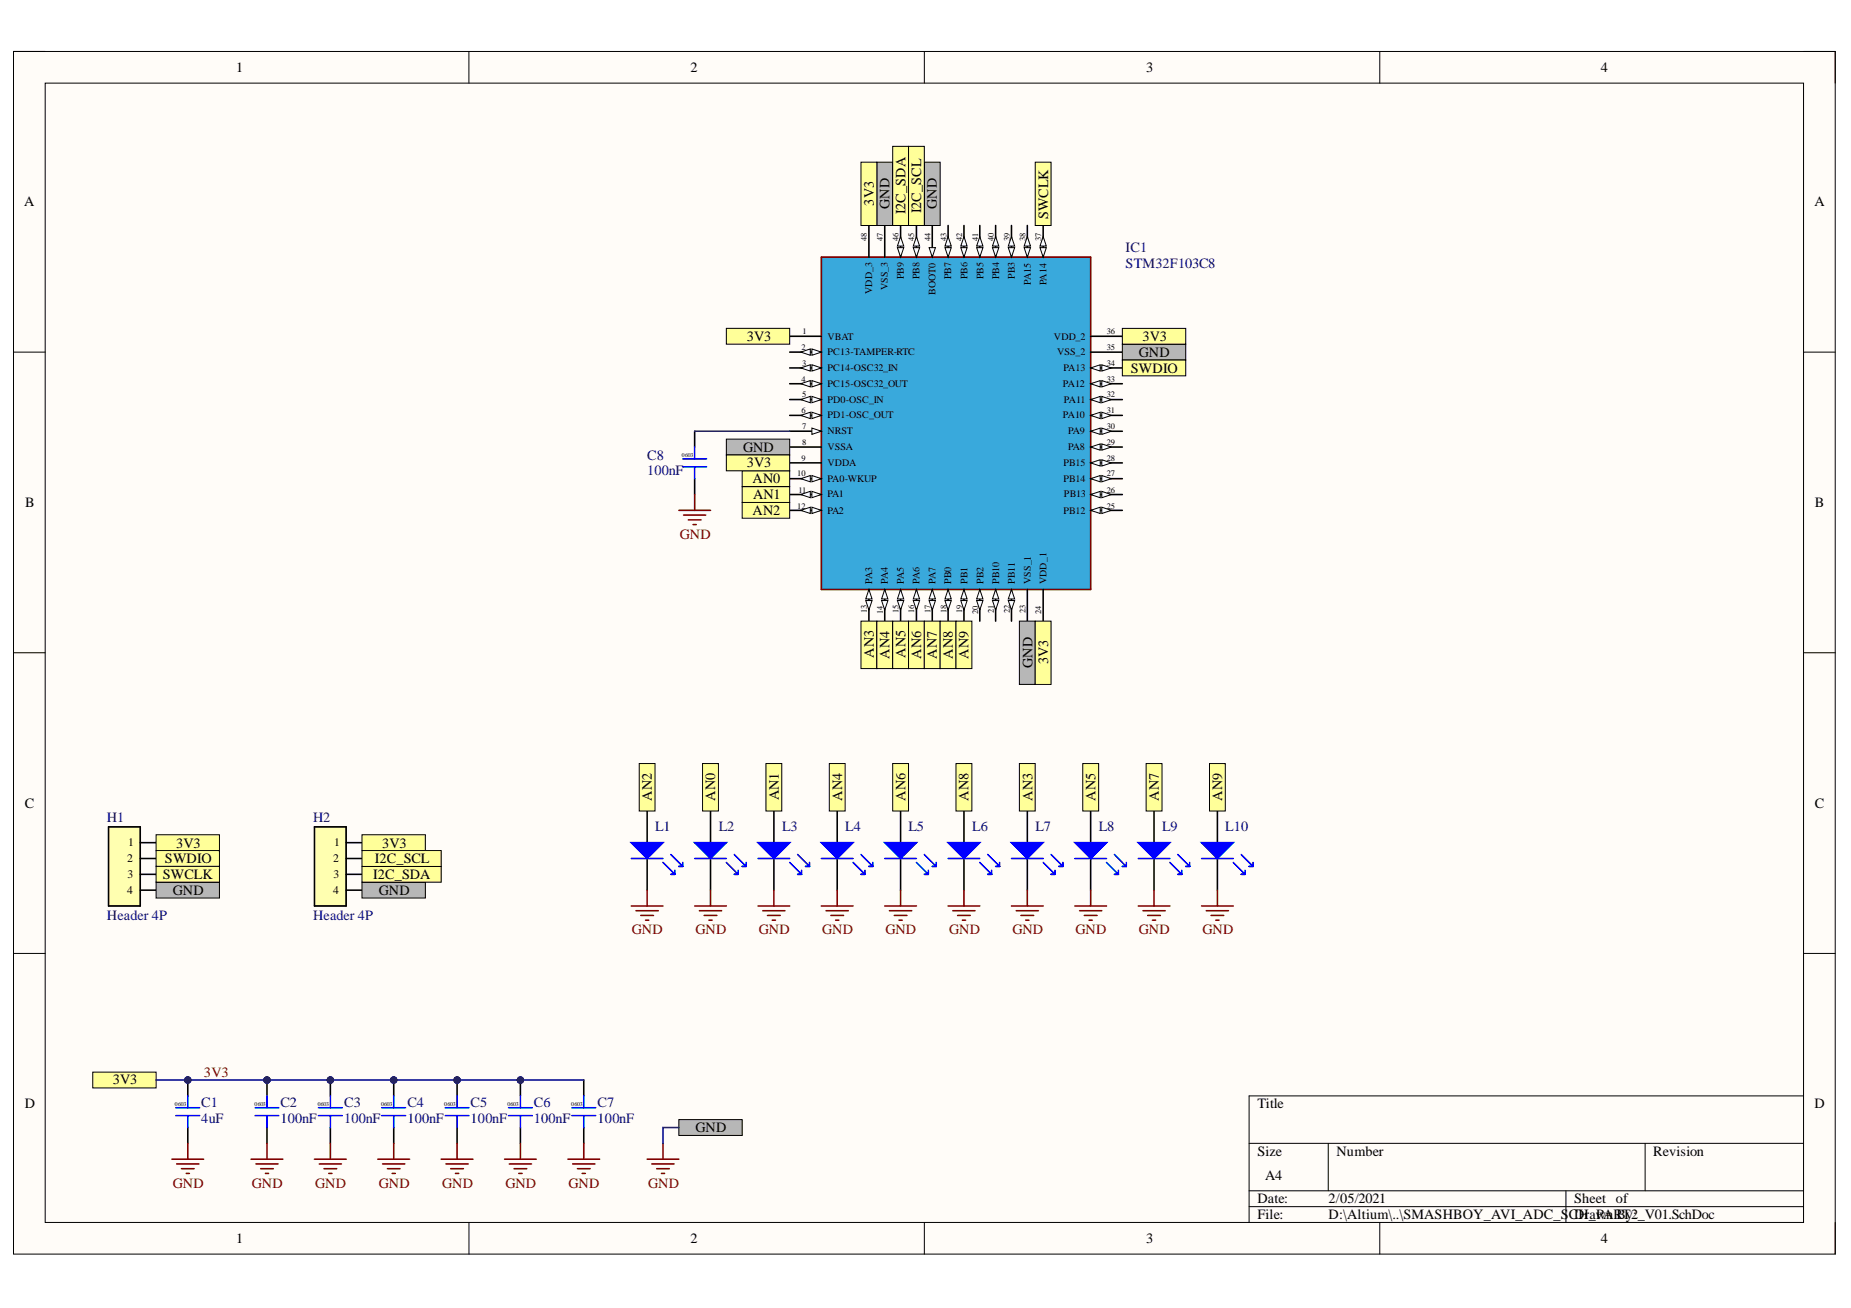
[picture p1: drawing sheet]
<svg xmlns="http://www.w3.org/2000/svg" width="297mm" height="210mm" viewBox="0 0 297 210" stroke-linecap="round" stroke-linejoin="round" font-family="sans-serif">
<defs><g id="words">
<g font-size="2.3">
<text x="37.9" y="11.6">1</text>
<text x="110.8" y="11.6">2</text>
<text x="183.9" y="11.6">3</text>
<text x="256.9" y="11.6">4</text>
<text x="3.9" y="33.1">A</text>
<text x="140.2" y="33" transform="rotate(-90 140.2 33)">3V3</text>
<text x="142.8" y="33.5" transform="rotate(-90 142.8 33.5)">GND</text>
<text x="145.3" y="34.4" transform="rotate(-90 145.3 34.4)">I2C_SDA</text>
<text x="147.8" y="34.2" transform="rotate(-90 147.8 34.2)">I2C_SCL</text>
<text x="150.4" y="33.5" transform="rotate(-90 150.4 33.5)">GND</text>
<text x="168.2" y="35.1" transform="rotate(-90 168.2 35.1)">SWCLK</text>
<text x="291.2" y="33.1">A</text>
<text x="119.8" y="54.7">3V3</text>
<text x="181.5" y="59.8">SWDIO</text>
<text x="182.8" y="57.3">GND</text>
<text x="183.3" y="54.7">3V3</text>
<text x="119.2" y="72.5">GND</text>
<text x="119.8" y="75">3V3</text>
<text x="120.8" y="77.5">AN0</text>
<text x="4.1" y="81.3">B</text>
<text x="120.8" y="82.6">AN2</text>
<text x="120.8" y="80.1">AN1</text>
<text x="291.3" y="81.3">B</text>
<text x="140.2" y="105.6" transform="rotate(-90 140.2 105.6)">AN3</text>
<text x="142.8" y="105.7" transform="rotate(-90 142.8 105.7)">AN4</text>
<text x="145.3" y="105.6" transform="rotate(-90 145.3 105.6)">AN5</text>
<text x="147.8" y="105.7" transform="rotate(-90 147.8 105.7)">AN6</text>
<text x="150.4" y="105.7" transform="rotate(-90 150.4 105.7)">AN7</text>
<text x="152.9" y="105.7" transform="rotate(-90 152.9 105.7)">AN8</text>
<text x="155.4" y="105.7" transform="rotate(-90 155.4 105.7)">AN9</text>
<text x="165.7" y="107.2" transform="rotate(-90 165.7 107.2)">GND</text>
<text x="168.2" y="106.6" transform="rotate(-90 168.2 106.6)">3V3</text>
<text x="4" y="129.6">C</text>
<text x="104.6" y="128.5" transform="rotate(-90 104.6 128.5)">AN2</text>
<text x="114.8" y="128.5" transform="rotate(-90 114.8 128.5)">AN0</text>
<text x="125" y="128.4" transform="rotate(-90 125 128.4)">AN1</text>
<text x="135.1" y="128.5" transform="rotate(-90 135.1 128.5)">AN4</text>
<text x="145.3" y="128.5" transform="rotate(-90 145.3 128.5)">AN6</text>
<text x="155.4" y="128.5" transform="rotate(-90 155.4 128.5)">AN8</text>
<text x="165.7" y="128.5" transform="rotate(-90 165.7 128.5)">AN3</text>
<text x="175.8" y="128.5" transform="rotate(-90 175.8 128.5)">AN5</text>
<text x="186" y="128.5" transform="rotate(-90 186 128.5)">AN7</text>
<text x="196.1" y="128.5" transform="rotate(-90 196.1 128.5)">AN9</text>
<text x="291.3" y="129.6">C</text>
<text x="28.2" y="136">3V3</text>
<text x="61.3" y="136">3V3</text>
<text x="26.1" y="141.1">SWCLK</text>
<text x="26.5" y="138.5">SWDIO</text>
<text x="27.7" y="143.6">GND</text>
<text x="59.9" y="141.1">I2C_SDA</text>
<text x="60.1" y="138.5">I2C_SCL</text>
<text x="60.8" y="143.6">GND</text>
<text x="4" y="177.8">D</text>
<text x="18.1" y="174">3V3</text>
<text x="201.8" y="177.8">Title</text>
<text x="291.2" y="177.8">D</text>
<text x="111.6" y="181.7">GND</text>
<text x="201.8" y="185.5">Size</text>
<text x="214.5" y="185.5">Number</text>
<text x="265.3" y="185.5">Revision</text>
<text x="203" y="189.3">A4</text>
<text x="201.8" y="193.1">Date:</text>
<text x="201.8" y="195.7">File:</text>
<text x="213.2" y="193.1">2/05/2021</text>
<text x="213.2" y="195.7">D:\Altium\..\SMASHBOY_AVI_ADC_SCH_PA By:</text>
<text x="252.6" y="193.1">Sheet of</text>
<text x="252.6" y="195.7">DrawnRT2_V01.SchDoc</text>
<text x="37.9" y="199.5">1</text>
<text x="110.8" y="199.5">2</text>
<text x="183.9" y="199.5">3</text>
<text x="256.9" y="199.5">4</text>
</g>
<g font-size="2.3" fill="#000080">
<text x="180.6" y="40.5">IC1</text>
<text x="180.6" y="43">STM32F103C8</text>
<text x="103.8" y="73.7">C8</text>
<text x="103.8" y="76.3">100nF</text>
<text x="17.2" y="131.9">H1</text>
<text x="50.2" y="131.9">H2</text>
<text x="105.1" y="133.4">L1</text>
<text x="115.4" y="133.4">L2</text>
<text x="125.5" y="133.4">L3</text>
<text x="135.6" y="133.4">L4</text>
<text x="145.8" y="133.4">L5</text>
<text x="156" y="133.4">L6</text>
<text x="166.2" y="133.4">L7</text>
<text x="176.3" y="133.4">L8</text>
<text x="186.5" y="133.4">L9</text>
<text x="196.6" y="133.4">L10</text>
<text x="17.2" y="147.7">Header 4P</text>
<text x="50.2" y="147.7">Header 4P</text>
<text x="32.3" y="177.6">C1</text>
<text x="45" y="177.6">C2</text>
<text x="55.2" y="177.6">C3</text>
<text x="65.4" y="177.6">C4</text>
<text x="75.5" y="177.6">C5</text>
<text x="85.7" y="177.6">C6</text>
<text x="95.9" y="177.6">C7</text>
<text x="32.3" y="180.2">4uF</text>
<text x="45" y="180.2">100nF</text>
<text x="55.2" y="180.2">100nF</text>
<text x="65.4" y="180.2">100nF</text>
<text x="75.5" y="180.2">100nF</text>
<text x="85.7" y="180.2">100nF</text>
<text x="95.9" y="180.2">100nF</text>
</g>
<g font-size="2.3" fill="#800000">
<text x="109.1" y="86.4">GND</text>
<text x="101.4" y="150">GND</text>
<text x="111.6" y="150">GND</text>
<text x="121.8" y="150">GND</text>
<text x="131.9" y="150">GND</text>
<text x="142.1" y="150">GND</text>
<text x="152.3" y="150">GND</text>
<text x="162.5" y="150">GND</text>
<text x="172.6" y="150">GND</text>
<text x="182.8" y="150">GND</text>
<text x="193" y="150">GND</text>
<text x="32.7" y="172.8">3V3</text>
<text x="27.7" y="190.6">GND</text>
<text x="40.4" y="190.6">GND</text>
<text x="50.6" y="190.6">GND</text>
<text x="60.8" y="190.6">GND</text>
<text x="71" y="190.6">GND</text>
<text x="81.1" y="190.6">GND</text>
<text x="91.2" y="190.6">GND</text>
<text x="104" y="190.6">GND</text>
</g>
<g font-size="1.9">
<text x="20.6" y="135.8">1</text>
<text x="53.6" y="135.8">1</text>
<text x="20.4" y="138.4">2</text>
<text x="20.4" y="143.4">4</text>
<text x="20.5" y="140.9">3</text>
<text x="53.4" y="138.4">2</text>
<text x="53.4" y="143.4">4</text>
<text x="53.5" y="140.9">3</text>
</g>
<g font-size="1.6">
<text x="140" y="47.1" transform="rotate(-90 140 47.1)">VDD_3</text>
<text x="142.5" y="46.5" transform="rotate(-90 142.5 46.5)">VSS_3</text>
<text x="145" y="44.9" transform="rotate(-90 145 44.9)">PB9</text>
<text x="147.6" y="44.9" transform="rotate(-90 147.6 44.9)">PB8</text>
<text x="150.1" y="47.3" transform="rotate(-90 150.1 47.3)">BOOT0</text>
<text x="152.6" y="44.9" transform="rotate(-90 152.6 44.9)">PB7</text>
<text x="155.3" y="44.9" transform="rotate(-90 155.3 44.9)">PB6</text>
<text x="157.8" y="44.9" transform="rotate(-90 157.8 44.9)">PB5</text>
<text x="160.3" y="44.9" transform="rotate(-90 160.3 44.9)">PB4</text>
<text x="162.9" y="44.8" transform="rotate(-90 162.9 44.8)">PB3</text>
<text x="165.4" y="45.7" transform="rotate(-90 165.4 45.7)">PA15</text>
<text x="168" y="45.8" transform="rotate(-90 168 45.8)">PA14</text>
<text x="132.8" y="54.5">VBAT</text>
<text x="132.8" y="57">PC13-TAMPER-RTC</text>
<text x="132.8" y="59.6">PC14-OSC32_IN</text>
<text x="169.1" y="54.5">VDD_2</text>
<text x="169.6" y="57">VSS_2</text>
<text x="170.7" y="59.6">PA13</text>
<text x="132.8" y="62.1">PC15-OSC32_OUT</text>
<text x="132.8" y="64.6">PD0-OSC_IN</text>
<text x="170.6" y="62.1">PA12</text>
<text x="170.7" y="64.6">PA11</text>
<text x="132.8" y="67.2">PD1-OSC_OUT</text>
<text x="132.8" y="69.7">NRST</text>
<text x="170.6" y="67.2">PA10</text>
<text x="171.4" y="69.7">PA9</text>
<text x="132.8" y="72.2">VSSA</text>
<text x="132.8" y="74.8">VDDA</text>
<text x="132.8" y="77.3">PA0-WKUP</text>
<text x="170.7" y="74.8">PB15</text>
<text x="170.7" y="77.3">PB14</text>
<text x="171.4" y="72.2">PA8</text>
<text x="132.8" y="79.8">PA1</text>
<text x="132.8" y="82.4">PA2</text>
<text x="170.7" y="82.4">PB12</text>
<text x="170.7" y="79.8">PB13</text>
<text x="140" y="93.7" transform="rotate(-90 140 93.7)">PA3</text>
<text x="142.5" y="93.7" transform="rotate(-90 142.5 93.7)">PA4</text>
<text x="145" y="93.7" transform="rotate(-90 145 93.7)">PA5</text>
<text x="147.6" y="93.7" transform="rotate(-90 147.6 93.7)">PA6</text>
<text x="150.1" y="93.7" transform="rotate(-90 150.1 93.7)">PA7</text>
<text x="152.6" y="93.7" transform="rotate(-90 152.6 93.7)">PB0</text>
<text x="155.3" y="93.7" transform="rotate(-90 155.3 93.7)">PB1</text>
<text x="157.8" y="93.7" transform="rotate(-90 157.8 93.7)">PB2</text>
<text x="160.3" y="93.7" transform="rotate(-90 160.3 93.7)">PB10</text>
<text x="162.9" y="93.7" transform="rotate(-90 162.9 93.7)">PB11</text>
<text x="165.4" y="93.7" transform="rotate(-90 165.4 93.7)">VSS_1</text>
<text x="168" y="93.7" transform="rotate(-90 168 93.7)">VDD_1</text>
</g>
<g font-size="1.4">
<text x="139.1" y="38.7" transform="rotate(-90 139.1 38.7)">48</text>
<text x="141.7" y="38.7" transform="rotate(-90 141.7 38.7)">47</text>
<text x="144.2" y="38.7" transform="rotate(-90 144.2 38.7)">46</text>
<text x="146.7" y="38.7" transform="rotate(-90 146.7 38.7)">45</text>
<text x="149.3" y="38.7" transform="rotate(-90 149.3 38.7)">44</text>
<text x="151.9" y="38.7" transform="rotate(-90 151.9 38.7)">43</text>
<text x="154.4" y="38.7" transform="rotate(-90 154.4 38.7)">42</text>
<text x="157" y="38.7" transform="rotate(-90 157 38.7)">41</text>
<text x="159.5" y="38.7" transform="rotate(-90 159.5 38.7)">40</text>
<text x="162" y="38.7" transform="rotate(-90 162 38.7)">39</text>
<text x="164.6" y="38.7" transform="rotate(-90 164.6 38.7)">38</text>
<text x="167.1" y="38.7" transform="rotate(-90 167.1 38.7)">37</text>
<text x="128.8" y="53.6">1</text>
<text x="177.6" y="53.6">36</text>
<text x="128.6" y="56.2">2</text>
<text x="128.7" y="58.7">3</text>
<text x="177.6" y="56.2">35</text>
<text x="177.6" y="58.7">34</text>
<text x="128.6" y="61.2">4</text>
<text x="128.7" y="63.8">5</text>
<text x="177.6" y="61.2">33</text>
<text x="177.6" y="63.8">32</text>
<text x="128.6" y="66.3">6</text>
<text x="128.7" y="68.8">7</text>
<text x="128.7" y="71.4">8</text>
<text x="177.6" y="66.3">31</text>
<text x="177.6" y="68.8">30</text>
<text x="177.6" y="71.4">29</text>
<text x="128" y="76.4">10</text>
<text x="128.6" y="73.9">9</text>
<text x="177.6" y="73.9">28</text>
<text x="177.6" y="76.4">27</text>
<text x="128" y="81.6">12</text>
<text x="128.1" y="79.1">11</text>
<text x="177.6" y="79.1">26</text>
<text x="177.6" y="81.6">25</text>
<text x="139.1" y="98.4" transform="rotate(-90 139.1 98.4)">13</text>
<text x="141.7" y="98.5" transform="rotate(-90 141.7 98.5)">14</text>
<text x="144.2" y="98.4" transform="rotate(-90 144.2 98.4)">15</text>
<text x="146.7" y="98.4" transform="rotate(-90 146.7 98.4)">16</text>
<text x="149.3" y="98.4" transform="rotate(-90 149.3 98.4)">17</text>
<text x="151.9" y="98.4" transform="rotate(-90 151.9 98.4)">18</text>
<text x="154.4" y="98.4" transform="rotate(-90 154.4 98.4)">19</text>
<text x="157" y="98.5" transform="rotate(-90 157 98.5)">20</text>
<text x="159.5" y="98.3" transform="rotate(-90 159.5 98.3)">21</text>
<text x="162" y="98.4" transform="rotate(-90 162 98.4)">22</text>
<text x="164.6" y="98.4" transform="rotate(-90 164.6 98.4)">23</text>
<text x="167.1" y="98.5" transform="rotate(-90 167.1 98.5)">24</text>
</g>
<g font-size=".9">
<text x="109.4" y="73.4">0603</text>
<text x="28.1" y="177.5">0603</text>
<text x="40.8" y="177.5">0603</text>
<text x="51" y="177.5">0603</text>
<text x="61.1" y="177.5">0603</text>
<text x="71.3" y="177.5">0603</text>
<text x="81.4" y="177.5">0603</text>
<text x="91.7" y="177.5">0603</text>
</g>
</g></defs>
<path d="M2.2 8.3h292.3v193h-292.3z" fill-rule="evenodd" fill="#fffcf8"/>
<path d="M2.2 8.3h292.3v193h-292.3z" fill="none" stroke="#000" stroke-width=".16"/>
<path d="M7.3 13.3h282.1v182.9h-282.1z" fill-rule="evenodd" fill="#fffcf8"/>
<g fill="none" stroke="#000" stroke-width=".16">
<path d="M2.2 8.3h5.1M7.3 13.3h282.1v182.9h-282.1zM75.2 8.3v5M148.3 8.3v5M221.4 8.3v5M289.4 8.3h5.1v5M2.2 56.5h5.1M289.4 56.5h5.1M2.2 104.8h5.1M289.4 104.8h5.1M2.2 153h5.1M289.4 153h5.1"/>
<path d="M289.4 175.9h-89v20.3M75.3 196.2v5.1M148.3 196.2v5.1M200.4 183.5h89M200.4 191.1h89M200.4 193.6h89M213.2 183.5v7.6M221.4 196.2v5.1M251.3 191.1v5.1M264 183.5v7.6M294.5 196.2v5.1"/>
</g>
<path d="M131.8 41.3h43.2v53.3h-43.2z" fill-rule="evenodd" fill="#39a9dc"/>
<path d="M131.8 41.3h43.2v53.3h-43.2z" fill="none" stroke="#800000" stroke-width=".16"/>
<path d="M131.8 41.3h43.2v53.3h-43.2z" fill="none" stroke="#800000" stroke-width=".25"/>
<path d="M126.7 54h5.1M126.7 56.5h5.1" fill="none" stroke="#000" stroke-width=".25"/>
<path d="M130.3 56l1.5 .5-1.5 .5z" fill="#f8fcff"/>
<path d="M130.3 56l1.5 .5-1.5 .5z" fill="none" stroke="#000" stroke-width=".16"/>
<path d="M128.5 56.5l1.5-.5v1z" fill="#f8fcff"/>
<path d="M128.5 56.5l1.5-.5v1z" fill="none" stroke="#000" stroke-width=".16"/>
<path d="M126.7 59h5.1" fill="none" stroke="#000" stroke-width=".25"/>
<path d="M130.3 58.5l1.5 .5-1.5 .6z" fill="#f8fcff"/>
<path d="M130.3 58.5l1.5 .5-1.5 .6z" fill="none" stroke="#000" stroke-width=".16"/>
<path d="M128.5 59l1.5-.5v1.1z" fill="#f8fcff"/>
<path d="M128.5 59l1.5-.5v1.1z" fill="none" stroke="#000" stroke-width=".16"/>
<path d="M126.7 61.6h5.1" fill="none" stroke="#000" stroke-width=".25"/>
<path d="M130.3 61.1l1.5 .5-1.5 .5z" fill="#f8fcff"/>
<path d="M130.3 61.1l1.5 .5-1.5 .5z" fill="none" stroke="#000" stroke-width=".16"/>
<path d="M128.5 61.6l1.5-.5v1z" fill="#f8fcff"/>
<path d="M128.5 61.6l1.5-.5v1z" fill="none" stroke="#000" stroke-width=".16"/>
<path d="M126.7 64.1h5.1" fill="none" stroke="#000" stroke-width=".25"/>
<path d="M130.3 63.6l1.5 .5-1.5 .5z" fill="#f8fcff"/>
<path d="M130.3 63.6l1.5 .5-1.5 .5z" fill="none" stroke="#000" stroke-width=".16"/>
<path d="M128.5 64.1l1.5-.5v1z" fill="#f8fcff"/>
<path d="M128.5 64.1l1.5-.5v1z" fill="none" stroke="#000" stroke-width=".16"/>
<path d="M126.7 66.7h5.1" fill="none" stroke="#000" stroke-width=".25"/>
<path d="M130.3 66.2l1.5 .5-1.5 .5z" fill="#f8fcff"/>
<path d="M130.3 66.2l1.5 .5-1.5 .5z" fill="none" stroke="#000" stroke-width=".16"/>
<path d="M128.5 66.7l1.5-.5v1z" fill="#f8fcff"/>
<path d="M128.5 66.7l1.5-.5v1z" fill="none" stroke="#000" stroke-width=".16"/>
<path d="M126.7 69.2h5.1" fill="none" stroke="#000" stroke-width=".25"/>
<path d="M130.3 68.7l1.5 .5-1.5 .5z" fill="#f8fcff"/>
<path d="M130.3 68.7l1.5 .5-1.5 .5z" fill="none" stroke="#000" stroke-width=".16"/>
<path d="M126.7 71.7h5.1M126.7 74.3h5.1M126.7 76.8h5.1" fill="none" stroke="#000" stroke-width=".25"/>
<path d="M130.3 76.3l1.5 .5-1.5 .5z" fill="#f8fcff"/>
<path d="M130.3 76.3l1.5 .5-1.5 .5z" fill="none" stroke="#000" stroke-width=".16"/>
<path d="M128.5 76.8l1.5-.5v1z" fill="#f8fcff"/>
<path d="M128.5 76.8l1.5-.5v1z" fill="none" stroke="#000" stroke-width=".16"/>
<path d="M126.7 79.4h5.1" fill="none" stroke="#000" stroke-width=".25"/>
<path d="M130.3 78.9l1.5 .5-1.5 .5z" fill="#f8fcff"/>
<path d="M130.3 78.9l1.5 .5-1.5 .5z" fill="none" stroke="#000" stroke-width=".16"/>
<path d="M128.5 79.4l1.5-.5v1z" fill="#f8fcff"/>
<path d="M128.5 79.4l1.5-.5v1z" fill="none" stroke="#000" stroke-width=".16"/>
<path d="M126.7 81.9h5.1" fill="none" stroke="#000" stroke-width=".25"/>
<path d="M130.3 81.4l1.5 .5-1.5 .5z" fill="#f8fcff"/>
<path d="M130.3 81.4l1.5 .5-1.5 .5z" fill="none" stroke="#000" stroke-width=".16"/>
<path d="M128.5 81.9l1.5-.5v1z" fill="#f8fcff"/>
<path d="M128.5 81.9l1.5-.5v1z" fill="none" stroke="#000" stroke-width=".16"/>
<path d="M139.4 94.6v5.1" fill="none" stroke="#000" stroke-width=".25"/>
<path d="M139.4 94.6l.5 1.5h-1z" fill="#f8fcff"/>
<path d="M139.4 94.6l.5 1.5h-1z" fill="none" stroke="#000" stroke-width=".16"/>
<path d="M138.9 96.4h1l-.5 1.5z" fill="#f8fcff"/>
<path d="M138.9 96.4h1l-.5 1.5z" fill="none" stroke="#000" stroke-width=".16"/>
<path d="M142 94.6v5.1" fill="none" stroke="#000" stroke-width=".25"/>
<path d="M142 94.6l.5 1.5h-1z" fill="#f8fcff"/>
<path d="M142 94.6l.5 1.5h-1z" fill="none" stroke="#000" stroke-width=".16"/>
<path d="M141.5 96.4h1l-.5 1.5z" fill="#f8fcff"/>
<path d="M141.5 96.4h1l-.5 1.5z" fill="none" stroke="#000" stroke-width=".16"/>
<path d="M144.5 94.6v5.1" fill="none" stroke="#000" stroke-width=".25"/>
<path d="M144.5 94.6l.5 1.5h-1z" fill="#f8fcff"/>
<path d="M144.5 94.6l.5 1.5h-1z" fill="none" stroke="#000" stroke-width=".16"/>
<path d="M144 96.4h1l-.5 1.5z" fill="#f8fcff"/>
<path d="M144 96.4h1l-.5 1.5z" fill="none" stroke="#000" stroke-width=".16"/>
<path d="M147.1 94.6v5.1" fill="none" stroke="#000" stroke-width=".25"/>
<path d="M147.1 94.6l.5 1.5h-1z" fill="#f8fcff"/>
<path d="M147.1 94.6l.5 1.5h-1z" fill="none" stroke="#000" stroke-width=".16"/>
<path d="M146.6 96.4h1l-.5 1.5z" fill="#f8fcff"/>
<path d="M146.6 96.4h1l-.5 1.5z" fill="none" stroke="#000" stroke-width=".16"/>
<path d="M149.6 94.6v5.1" fill="none" stroke="#000" stroke-width=".25"/>
<path d="M149.6 94.6l.5 1.5h-1z" fill="#f8fcff"/>
<path d="M149.6 94.6l.5 1.5h-1z" fill="none" stroke="#000" stroke-width=".16"/>
<path d="M149.1 96.4h1l-.5 1.5z" fill="#f8fcff"/>
<path d="M149.1 96.4h1l-.5 1.5z" fill="none" stroke="#000" stroke-width=".16"/>
<path d="M152.1 94.6v5.1" fill="none" stroke="#000" stroke-width=".25"/>
<path d="M152.1 94.6l.6 1.5h-1.1z" fill="#f8fcff"/>
<path d="M152.1 94.6l.6 1.5h-1.1z" fill="none" stroke="#000" stroke-width=".16"/>
<path d="M151.6 96.4h1.1l-.6 1.5z" fill="#f8fcff"/>
<path d="M151.6 96.4h1.1l-.6 1.5z" fill="none" stroke="#000" stroke-width=".16"/>
<path d="M154.7 94.6v5.1" fill="none" stroke="#000" stroke-width=".25"/>
<path d="M154.7 94.6l.5 1.5h-1z" fill="#f8fcff"/>
<path d="M154.7 94.6l.5 1.5h-1z" fill="none" stroke="#000" stroke-width=".16"/>
<path d="M154.2 96.4h1l-.5 1.5z" fill="#f8fcff"/>
<path d="M154.2 96.4h1l-.5 1.5z" fill="none" stroke="#000" stroke-width=".16"/>
<path d="M157.2 94.6v5.1" fill="none" stroke="#000" stroke-width=".25"/>
<path d="M157.2 94.6l.5 1.5h-1z" fill="#f8fcff"/>
<path d="M157.2 94.6l.5 1.5h-1z" fill="none" stroke="#000" stroke-width=".16"/>
<path d="M156.7 96.4h1l-.5 1.5z" fill="#f8fcff"/>
<path d="M156.7 96.4h1l-.5 1.5z" fill="none" stroke="#000" stroke-width=".16"/>
<path d="M159.8 94.6v5.1" fill="none" stroke="#000" stroke-width=".25"/>
<path d="M159.8 94.6l.5 1.5h-1z" fill="#f8fcff"/>
<path d="M159.8 94.6l.5 1.5h-1z" fill="none" stroke="#000" stroke-width=".16"/>
<path d="M159.3 96.4h1l-.5 1.5z" fill="#f8fcff"/>
<path d="M159.3 96.4h1l-.5 1.5z" fill="none" stroke="#000" stroke-width=".16"/>
<path d="M162.3 94.6v5.1" fill="none" stroke="#000" stroke-width=".25"/>
<path d="M162.3 94.6l.5 1.5h-1z" fill="#f8fcff"/>
<path d="M162.3 94.6l.5 1.5h-1z" fill="none" stroke="#000" stroke-width=".16"/>
<path d="M161.8 96.4h1l-.5 1.5z" fill="#f8fcff"/>
<path d="M161.8 96.4h1l-.5 1.5z" fill="none" stroke="#000" stroke-width=".16"/>
<path d="M175 54h5.1M175 56.5h5.1M175 59h5.1M164.9 94.6v5.1M167.4 94.6v5.1" fill="none" stroke="#000" stroke-width=".25"/>
<path d="M175 59l1.6-.5v1.1z" fill="#f8fcff"/>
<path d="M175 59l1.6-.5v1.1z" fill="none" stroke="#000" stroke-width=".16"/>
<path d="M176.8 58.5l1.5 .5-1.5 .6z" fill="#f8fcff"/>
<path d="M176.8 58.5l1.5 .5-1.5 .6z" fill="none" stroke="#000" stroke-width=".16"/>
<path d="M175 61.6h5.1" fill="none" stroke="#000" stroke-width=".25"/>
<path d="M175 61.6l1.6-.5v1z" fill="#f8fcff"/>
<path d="M175 61.6l1.6-.5v1z" fill="none" stroke="#000" stroke-width=".16"/>
<path d="M176.8 61.1l1.5 .5-1.5 .5z" fill="#f8fcff"/>
<path d="M176.8 61.1l1.5 .5-1.5 .5z" fill="none" stroke="#000" stroke-width=".16"/>
<path d="M175 64.1h5.1" fill="none" stroke="#000" stroke-width=".25"/>
<path d="M175 64.1l1.6-.5v1z" fill="#f8fcff"/>
<path d="M175 64.1l1.6-.5v1z" fill="none" stroke="#000" stroke-width=".16"/>
<path d="M176.8 63.6l1.5 .5-1.5 .5z" fill="#f8fcff"/>
<path d="M176.8 63.6l1.5 .5-1.5 .5z" fill="none" stroke="#000" stroke-width=".16"/>
<path d="M175 66.7h5.1" fill="none" stroke="#000" stroke-width=".25"/>
<path d="M175 66.7l1.6-.5v1z" fill="#f8fcff"/>
<path d="M175 66.7l1.6-.5v1z" fill="none" stroke="#000" stroke-width=".16"/>
<path d="M176.8 66.2l1.5 .5-1.5 .5z" fill="#f8fcff"/>
<path d="M176.8 66.2l1.5 .5-1.5 .5z" fill="none" stroke="#000" stroke-width=".16"/>
<path d="M175 69.2h5.1" fill="none" stroke="#000" stroke-width=".25"/>
<path d="M175 69.2l1.6-.5v1z" fill="#f8fcff"/>
<path d="M175 69.2l1.6-.5v1z" fill="none" stroke="#000" stroke-width=".16"/>
<path d="M176.8 68.7l1.5 .5-1.5 .5z" fill="#f8fcff"/>
<path d="M176.8 68.7l1.5 .5-1.5 .5z" fill="none" stroke="#000" stroke-width=".16"/>
<path d="M175 71.7h5.1" fill="none" stroke="#000" stroke-width=".25"/>
<path d="M175 71.7l1.6-.5v1z" fill="#f8fcff"/>
<path d="M175 71.7l1.6-.5v1z" fill="none" stroke="#000" stroke-width=".16"/>
<path d="M176.8 71.2l1.5 .5-1.5 .5z" fill="#f8fcff"/>
<path d="M176.8 71.2l1.5 .5-1.5 .5z" fill="none" stroke="#000" stroke-width=".16"/>
<path d="M175 74.3h5.1" fill="none" stroke="#000" stroke-width=".25"/>
<path d="M175 74.3l1.6-.5v1z" fill="#f8fcff"/>
<path d="M175 74.3l1.6-.5v1z" fill="none" stroke="#000" stroke-width=".16"/>
<path d="M176.8 73.8l1.5 .5-1.5 .5z" fill="#f8fcff"/>
<path d="M176.8 73.8l1.5 .5-1.5 .5z" fill="none" stroke="#000" stroke-width=".16"/>
<path d="M175 76.8h5.1" fill="none" stroke="#000" stroke-width=".25"/>
<path d="M175 76.8l1.6-.5v1z" fill="#f8fcff"/>
<path d="M175 76.8l1.6-.5v1z" fill="none" stroke="#000" stroke-width=".16"/>
<path d="M176.8 76.3l1.5 .5-1.5 .5z" fill="#f8fcff"/>
<path d="M176.8 76.3l1.5 .5-1.5 .5z" fill="none" stroke="#000" stroke-width=".16"/>
<path d="M175 79.4h5.1" fill="none" stroke="#000" stroke-width=".25"/>
<path d="M175 79.4l1.6-.5v1z" fill="#f8fcff"/>
<path d="M175 79.4l1.6-.5v1z" fill="none" stroke="#000" stroke-width=".16"/>
<path d="M176.8 78.9l1.5 .5-1.5 .5z" fill="#f8fcff"/>
<path d="M176.8 78.9l1.5 .5-1.5 .5z" fill="none" stroke="#000" stroke-width=".16"/>
<path d="M175 81.9h5.1" fill="none" stroke="#000" stroke-width=".25"/>
<path d="M175 81.9l1.6-.5v1z" fill="#f8fcff"/>
<path d="M175 81.9l1.6-.5v1z" fill="none" stroke="#000" stroke-width=".16"/>
<path d="M176.8 81.4l1.5 .5-1.5 .5z" fill="#f8fcff"/>
<path d="M176.8 81.4l1.5 .5-1.5 .5z" fill="none" stroke="#000" stroke-width=".16"/>
<path d="M139.4 36.2v5.1M142 36.2v5.1M144.5 36.2v5.1" fill="none" stroke="#000" stroke-width=".25"/>
<path d="M144 39.7h1l-.5 1.6z" fill="#f8fcff"/>
<path d="M144 39.7h1l-.5 1.6z" fill="none" stroke="#000" stroke-width=".16"/>
<path d="M144.5 38l.5 1.5h-1z" fill="#f8fcff"/>
<path d="M144.5 38l.5 1.5h-1z" fill="none" stroke="#000" stroke-width=".16"/>
<path d="M147.1 36.2v5.1" fill="none" stroke="#000" stroke-width=".25"/>
<path d="M146.6 39.7h1l-.5 1.6z" fill="#f8fcff"/>
<path d="M146.6 39.7h1l-.5 1.6z" fill="none" stroke="#000" stroke-width=".16"/>
<path d="M147.1 38l.5 1.5h-1z" fill="#f8fcff"/>
<path d="M147.1 38l.5 1.5h-1z" fill="none" stroke="#000" stroke-width=".16"/>
<path d="M149.6 36.2v5.1" fill="none" stroke="#000" stroke-width=".25"/>
<path d="M149.1 39.7h1l-.5 1.6z" fill="#f8fcff"/>
<path d="M149.1 39.7h1l-.5 1.6z" fill="none" stroke="#000" stroke-width=".16"/>
<path d="M152.1 36.2v5.1" fill="none" stroke="#000" stroke-width=".25"/>
<path d="M151.6 39.7h1.1l-.6 1.6z" fill="#f8fcff"/>
<path d="M151.6 39.7h1.1l-.6 1.6z" fill="none" stroke="#000" stroke-width=".16"/>
<path d="M152.1 38l.6 1.5h-1.1z" fill="#f8fcff"/>
<path d="M152.1 38l.6 1.5h-1.1z" fill="none" stroke="#000" stroke-width=".16"/>
<path d="M154.7 36.2v5.1" fill="none" stroke="#000" stroke-width=".25"/>
<path d="M154.2 39.7h1l-.5 1.6z" fill="#f8fcff"/>
<path d="M154.2 39.7h1l-.5 1.6z" fill="none" stroke="#000" stroke-width=".16"/>
<path d="M154.7 38l.5 1.5h-1z" fill="#f8fcff"/>
<path d="M154.7 38l.5 1.5h-1z" fill="none" stroke="#000" stroke-width=".16"/>
<path d="M157.2 36.2v5.1" fill="none" stroke="#000" stroke-width=".25"/>
<path d="M156.7 39.7h1l-.5 1.6z" fill="#f8fcff"/>
<path d="M156.7 39.7h1l-.5 1.6z" fill="none" stroke="#000" stroke-width=".16"/>
<path d="M157.2 38l.5 1.5h-1z" fill="#f8fcff"/>
<path d="M157.2 38l.5 1.5h-1z" fill="none" stroke="#000" stroke-width=".16"/>
<path d="M159.8 36.2v5.1" fill="none" stroke="#000" stroke-width=".25"/>
<path d="M159.3 39.7h1l-.5 1.6z" fill="#f8fcff"/>
<path d="M159.3 39.7h1l-.5 1.6z" fill="none" stroke="#000" stroke-width=".16"/>
<path d="M159.8 38l.5 1.5h-1z" fill="#f8fcff"/>
<path d="M159.8 38l.5 1.5h-1z" fill="none" stroke="#000" stroke-width=".16"/>
<path d="M162.3 36.2v5.1" fill="none" stroke="#000" stroke-width=".25"/>
<path d="M161.8 39.7h1l-.5 1.6z" fill="#f8fcff"/>
<path d="M161.8 39.7h1l-.5 1.6z" fill="none" stroke="#000" stroke-width=".16"/>
<path d="M162.3 38l.5 1.5h-1z" fill="#f8fcff"/>
<path d="M162.3 38l.5 1.5h-1z" fill="none" stroke="#000" stroke-width=".16"/>
<path d="M164.9 36.2v5.1" fill="none" stroke="#000" stroke-width=".25"/>
<path d="M164.3 39.7h1.1l-.5 1.6z" fill="#f8fcff"/>
<path d="M164.3 39.7h1.1l-.5 1.6z" fill="none" stroke="#000" stroke-width=".16"/>
<path d="M164.9 38l.5 1.5h-1.1z" fill="#f8fcff"/>
<path d="M164.9 38l.5 1.5h-1.1z" fill="none" stroke="#000" stroke-width=".16"/>
<path d="M167.4 36.2v5.1" fill="none" stroke="#000" stroke-width=".25"/>
<path d="M166.9 39.7h1l-.5 1.6z" fill="#f8fcff"/>
<path d="M166.9 39.7h1l-.5 1.6z" fill="none" stroke="#000" stroke-width=".16"/>
<path d="M167.4 38l.5 1.5h-1z" fill="#f8fcff"/>
<path d="M167.4 38l.5 1.5h-1z" fill="none" stroke="#000" stroke-width=".16"/>
<path d="M103.8 130.1v5.1M103.8 137.8v5" fill="none" stroke="#000" stroke-width=".25"/>
<path d="M101.3 135.2h5.1l-2.6 2.6z" fill="#00f"/>
<path d="M101.3 135.2h5.1l-2.6 2.6zM101.3 137.8h5.1M106.4 138.4l1.9 1.9M107.7 137.1l1.9 1.9M108.3 139.7v.6M108.9 139h.7M109.6 138.4v.6M107.7 140.3h.6" fill="none" stroke="#00f" stroke-width=".25"/>
<path d="M101.3 145.4h5.1M102.1 146.1h3.5M102.8 146.9h2.1M103.6 147.7h.5M103.8 142.8v2.6" fill="none" stroke="#800000" stroke-width=".25"/>
<path d="M114 130.1v5.1M114 137.8v5" fill="none" stroke="#000" stroke-width=".25"/>
<path d="M111.5 135.2h5.1l-2.6 2.6z" fill="#00f"/>
<path d="M111.5 135.2h5.1l-2.6 2.6zM111.5 137.8h5.1M116.6 138.4l1.9 1.9M117.8 137.1l1.9 1.9M118.5 139.7v.6M119.1 139h.6M119.7 138.4v.6M117.8 140.3h.7" fill="none" stroke="#00f" stroke-width=".25"/>
<path d="M111.5 145.4h5.1M112.2 146.1h3.6M113 146.9h2M113.8 147.7h.5M114 142.8v2.6" fill="none" stroke="#800000" stroke-width=".25"/>
<path d="M124.2 130.1v5.1M124.2 137.8v5" fill="none" stroke="#000" stroke-width=".25"/>
<path d="M121.6 135.2h5.1l-2.5 2.6z" fill="#00f"/>
<path d="M121.6 135.2h5.1l-2.5 2.6zM121.6 137.8h5.1M126.7 138.4l1.9 1.9M128 137.1l1.9 1.9M128.6 139.7v.6M129.3 139h.6M129.9 138.4v.6M128 140.3h.6" fill="none" stroke="#00f" stroke-width=".25"/>
<path d="M121.6 145.4h5.1M122.4 146.1h3.6M123.2 146.9h2M123.9 147.7h.5M124.2 142.8v2.6" fill="none" stroke="#800000" stroke-width=".25"/>
<path d="M134.4 130.1v5.1M134.4 137.8v5" fill="none" stroke="#000" stroke-width=".25"/>
<path d="M131.8 135.2h5.1l-2.5 2.6z" fill="#00f"/>
<path d="M131.8 135.2h5.1l-2.5 2.6zM131.8 137.8h5.1M136.9 138.4l1.9 1.9M138.2 137.1l1.9 1.9M138.8 139.7v.6M139.4 139h.7M140.1 138.4v.6M138.2 140.3h.6" fill="none" stroke="#00f" stroke-width=".25"/>
<path d="M131.8 145.4h5.1M132.6 146.1h3.5M133.3 146.9h2.1M134.1 147.7h.5M134.4 142.8v2.6" fill="none" stroke="#800000" stroke-width=".25"/>
<path d="M144.5 130.1v5.1M144.5 137.8v5" fill="none" stroke="#000" stroke-width=".25"/>
<path d="M142 135.2h5.1l-2.6 2.6z" fill="#00f"/>
<path d="M142 135.2h5.1l-2.6 2.6zM142 137.8h5.1M147.1 138.4l1.9 1.9M148.3 137.1l1.9 1.9M149 139.7v.6M149.6 139h.6M150.2 138.4v.6M148.3 140.3h.7" fill="none" stroke="#00f" stroke-width=".25"/>
<path d="M142 145.4h5.1M142.7 146.1h3.6M143.5 146.9h2M144.3 147.7h.5M144.5 142.8v2.6" fill="none" stroke="#800000" stroke-width=".25"/>
<path d="M119.1 75.6h7.6v2.5h-7.6z" fill-rule="evenodd" fill="#ff9"/>
<path d="M119.1 75.6h7.6v2.5h-7.6z" fill="none" stroke="#000" stroke-width=".16"/>
<path d="M119.1 78.1h7.6v2.5h-7.6z" fill-rule="evenodd" fill="#ff9"/>
<path d="M119.1 78.1h7.6v2.5h-7.6z" fill="none" stroke="#000" stroke-width=".16"/>
<path d="M119.1 80.6h7.6v2.6h-7.6z" fill-rule="evenodd" fill="#ff9"/>
<path d="M119.1 80.6h7.6v2.6h-7.6z" fill="none" stroke="#000" stroke-width=".16"/>
<path d="M138.2 99.7h2.5v7.6h-2.5z" fill-rule="evenodd" fill="#ff9"/>
<path d="M138.2 99.7h2.5v7.6h-2.5z" fill="none" stroke="#000" stroke-width=".16"/>
<path d="M140.7 99.7h2.6v7.6h-2.6z" fill-rule="evenodd" fill="#ff9"/>
<path d="M140.7 99.7h2.6v7.6h-2.6z" fill="none" stroke="#000" stroke-width=".16"/>
<path d="M103.8 186h5.1M104.6 186.8h3.6M105.4 187.5h2M106.1 188.3h.6M106.4 183.5v2.5" fill="none" stroke="#800000" stroke-width=".25"/>
<path d="M108.9 179.7h10.2v2.5h-10.2z" fill-rule="evenodd" fill="#b7b7b7"/>
<path d="M108.9 179.7h10.2v2.5h-10.2z" fill="none" stroke="#000" stroke-width=".16"/>
<path d="M163.6 99.7h2.5v10.1h-2.5z" fill-rule="evenodd" fill="#b7b7b7"/>
<path d="M163.6 99.7h2.5v10.1h-2.5z" fill="none" stroke="#000" stroke-width=".16"/>
<path d="M116.6 70.5h10.1v2.5h-10.1z" fill-rule="evenodd" fill="#b7b7b7"/>
<path d="M116.6 70.5h10.1v2.5h-10.1z" fill="none" stroke="#000" stroke-width=".16"/>
<path d="M140.7 26h2.6v10.2h-2.6z" fill-rule="evenodd" fill="#b7b7b7"/>
<path d="M140.7 26h2.6v10.2h-2.6z" fill="none" stroke="#000" stroke-width=".16"/>
<path d="M180.1 55.2h10.2v2.6h-10.2z" fill-rule="evenodd" fill="#b7b7b7"/>
<path d="M180.1 55.2h10.2v2.6h-10.2z" fill="none" stroke="#000" stroke-width=".16"/>
<path d="M166.1 99.7h2.6v10.1h-2.6z" fill-rule="evenodd" fill="#ff9"/>
<path d="M166.1 99.7h2.6v10.1h-2.6z" fill="none" stroke="#000" stroke-width=".16"/>
<path d="M180.1 52.7h10.2v2.5h-10.2z" fill-rule="evenodd" fill="#ff9"/>
<path d="M180.1 52.7h10.2v2.5h-10.2z" fill="none" stroke="#000" stroke-width=".16"/>
<path d="M138.2 26h2.5v10.2h-2.5z" fill-rule="evenodd" fill="#ff9"/>
<path d="M138.2 26h2.5v10.2h-2.5z" fill="none" stroke="#000" stroke-width=".16"/>
<path d="M116.6 52.7h10.1v2.5h-10.1z" fill-rule="evenodd" fill="#ff9"/>
<path d="M116.6 52.7h10.1v2.5h-10.1z" fill="none" stroke="#000" stroke-width=".16"/>
<path d="M116.6 73h10.1v2.6h-10.1z" fill-rule="evenodd" fill="#ff9"/>
<path d="M116.6 73h10.1v2.6h-10.1z" fill="none" stroke="#000" stroke-width=".16"/>
<path d="M17.4 132.7h5.1v12.7h-5.1z" fill-rule="evenodd" fill="#ffffb0"/>
<path d="M17.4 132.7h5.1v12.7h-5.1z" fill="none" stroke="#800000" stroke-width=".16"/>
<path d="M17.4 132.7h5.1v12.7h-5.1zM22.5 135.2h2.5M22.5 137.8h2.5M22.5 140.3h2.5M22.5 142.8h2.5" fill="none" stroke="#000" stroke-width=".25"/>
<path d="M25 141.6h10.2v2.5h-10.2z" fill-rule="evenodd" fill="#b7b7b7"/>
<path d="M25 141.6h10.2v2.5h-10.2z" fill="none" stroke="#000" stroke-width=".16"/>
<path d="M25 134h10.2v2.5h-10.2z" fill-rule="evenodd" fill="#ff9"/>
<path d="M25 134h10.2v2.5h-10.2z" fill="none" stroke="#000" stroke-width=".16"/>
<path d="M25 136.5h10.2v2.5h-10.2z" fill-rule="evenodd" fill="#ff9"/>
<path d="M25 136.5h10.2v2.5h-10.2z" fill="none" stroke="#000" stroke-width=".16"/>
<path d="M166.1 26h2.6v10.2h-2.6z" fill-rule="evenodd" fill="#ff9"/>
<path d="M166.1 26h2.6v10.2h-2.6z" fill="none" stroke="#000" stroke-width=".16"/>
<path d="M25 139h10.2v2.6h-10.2z" fill-rule="evenodd" fill="#ff9"/>
<path d="M25 139h10.2v2.6h-10.2z" fill="none" stroke="#000" stroke-width=".16"/>
<path d="M180.1 57.8h10.2v2.5h-10.2z" fill-rule="evenodd" fill="#ff9"/>
<path d="M180.1 57.8h10.2v2.5h-10.2z" fill="none" stroke="#000" stroke-width=".16"/>
<circle cx="53" cy="173.3" r=".51" fill="#000080"/>
<circle cx="53" cy="173.3" r=".51" fill="none" stroke="#000080" stroke-width=".16"/>
<path d="M53 173.3v2.6" fill="none" stroke="#000" stroke-width=".25"/>
<circle cx="53" cy="173.3" r=".51" fill="#000080"/>
<circle cx="53" cy="173.3" r=".51" fill="none" stroke="#000080" stroke-width=".16"/>
<path d="M53 180.9v2.6" fill="none" stroke="#000" stroke-width=".25"/>
<path d="M51.1 177.8h3.8M51.1 179h3.8M53 175.9v1.9M53 179v1.9" fill="none" stroke="#00f" stroke-width=".25"/>
<circle cx="63.2" cy="173.3" r=".51" fill="#000080"/>
<circle cx="63.2" cy="173.3" r=".51" fill="none" stroke="#000080" stroke-width=".16"/>
<path d="M63.2 173.3v2.6" fill="none" stroke="#000" stroke-width=".25"/>
<circle cx="63.2" cy="173.3" r=".51" fill="#000080"/>
<circle cx="63.2" cy="173.3" r=".51" fill="none" stroke="#000080" stroke-width=".16"/>
<path d="M63.2 180.9v2.6" fill="none" stroke="#000" stroke-width=".25"/>
<path d="M61.3 177.8h3.8M61.3 179h3.8M63.2 175.9v1.9M63.2 179v1.9" fill="none" stroke="#00f" stroke-width=".25"/>
<circle cx="73.4" cy="173.3" r=".51" fill="#000080"/>
<circle cx="73.4" cy="173.3" r=".51" fill="none" stroke="#000080" stroke-width=".16"/>
<path d="M73.4 173.3v2.6" fill="none" stroke="#000" stroke-width=".25"/>
<circle cx="73.4" cy="173.3" r=".51" fill="#000080"/>
<circle cx="73.4" cy="173.3" r=".51" fill="none" stroke="#000080" stroke-width=".16"/>
<path d="M73.4 180.9v2.6" fill="none" stroke="#000" stroke-width=".25"/>
<path d="M71.4 177.8h3.9M71.4 179h3.9M73.4 175.9v1.9M73.4 179v1.9" fill="none" stroke="#00f" stroke-width=".25"/>
<circle cx="83.5" cy="173.3" r=".51" fill="#000080"/>
<circle cx="83.5" cy="173.3" r=".51" fill="none" stroke="#000080" stroke-width=".16"/>
<path d="M83.5 173.3v2.6" fill="none" stroke="#000" stroke-width=".25"/>
<circle cx="83.5" cy="173.3" r=".51" fill="#000080"/>
<circle cx="83.5" cy="173.3" r=".51" fill="none" stroke="#000080" stroke-width=".16"/>
<path d="M93.7 173.3v2.6M83.5 180.9v2.6M93.7 180.9v2.6" fill="none" stroke="#000" stroke-width=".25"/>
<path d="M81.6 177.8h3.8M81.6 179h3.8M83.5 175.9v1.9M83.5 179v1.9M91.8 177.8h3.8M91.8 179h3.8M93.7 175.9v1.9M93.7 179v1.9" fill="none" stroke="#00f" stroke-width=".25"/>
<circle cx="42.8" cy="173.3" r=".51" fill="#000080"/>
<circle cx="42.8" cy="173.3" r=".51" fill="none" stroke="#000080" stroke-width=".16"/>
<path d="M42.8 173.3v2.6" fill="none" stroke="#000" stroke-width=".25"/>
<circle cx="42.8" cy="173.3" r=".51" fill="#000080"/>
<circle cx="42.8" cy="173.3" r=".51" fill="none" stroke="#000080" stroke-width=".16"/>
<path d="M42.8 180.9v2.6" fill="none" stroke="#000" stroke-width=".25"/>
<path d="M40.9 177.8h3.8M40.9 179h3.8M42.8 175.9v1.9M42.8 179v1.9" fill="none" stroke="#00f" stroke-width=".25"/>
<g fill="none" stroke="#800000" stroke-width=".25">
<path d="M40.3 186h5.1M41.1 186.8h3.5M41.8 187.5h2.1M42.6 188.3h.5M42.8 183.5v2.5M50.5 186h5.1M51.2 186.8h3.6M52 187.5h2M52.8 188.3h.5M53 183.5v2.5M60.6 186h5.1M61.4 186.8h3.6"/>
<path d="M62.2 187.5h2M62.9 188.3h.5M63.2 183.5v2.5M70.8 186h5.1M71.6 186.8h3.5M72.3 187.5h2.1M73.1 188.3h.5M73.4 183.5v2.5M81 186h5.1M81.7 186.8h3.6M82.5 187.5h2M83.3 188.3h.5"/>
<path d="M83.5 183.5v2.5M91.1 186h5.1M91.9 186.8h3.6M92.7 187.5h2M93.4 188.3h.5M93.7 183.5v2.5"/>
</g>
<path d="M14.9 172.1h10.2v2.5h-10.2z" fill-rule="evenodd" fill="#ff9"/>
<path d="M14.9 172.1h10.2v2.5h-10.2z" fill="none" stroke="#000" stroke-width=".16"/>
<circle cx="30.1" cy="173.3" r=".51" fill="#000080"/>
<circle cx="30.1" cy="173.3" r=".51" fill="none" stroke="#000080" stroke-width=".16"/>
<path d="M30.1 173.3v2.6" fill="none" stroke="#000" stroke-width=".25"/>
<circle cx="30.1" cy="173.3" r=".51" fill="#000080"/>
<circle cx="30.1" cy="173.3" r=".51" fill="none" stroke="#000080" stroke-width=".16"/>
<path d="M30.1 180.9v2.6" fill="none" stroke="#000" stroke-width=".25"/>
<path d="M28.2 177.8h3.8M28.2 179h3.8M30.1 175.9v1.9M30.1 179v1.9" fill="none" stroke="#00f" stroke-width=".25"/>
<path d="M27.6 186h5.1M28.4 186.8h3.5M29.1 187.5h2.1M29.9 188.3h.5M30.1 183.5v2.5" fill="none" stroke="#800000" stroke-width=".25"/>
<path d="M50.5 132.7h5.1v12.7h-5.1z" fill-rule="evenodd" fill="#ffffb0"/>
<path d="M50.5 132.7h5.1v12.7h-5.1z" fill="none" stroke="#800000" stroke-width=".16"/>
<path d="M50.5 132.7h5.1v12.7h-5.1zM55.6 135.2h2.5M55.6 137.8h2.5M55.6 140.3h2.5M55.6 142.8h2.5" fill="none" stroke="#000" stroke-width=".25"/>
<path d="M58.1 141.6h10.2v2.5h-10.2z" fill-rule="evenodd" fill="#b7b7b7"/>
<path d="M58.1 141.6h10.2v2.5h-10.2z" fill="none" stroke="#000" stroke-width=".16"/>
<path d="M58.1 134h10.2v2.5h-10.2z" fill-rule="evenodd" fill="#ff9"/>
<path d="M58.1 134h10.2v2.5h-10.2z" fill="none" stroke="#000" stroke-width=".16"/>
<path d="M58.1 139h12.7v2.6h-12.7z" fill-rule="evenodd" fill="#ff9"/>
<path d="M58.1 139h12.7v2.6h-12.7z" fill="none" stroke="#000" stroke-width=".16"/>
<path d="M58.1 136.5h12.7v2.5h-12.7z" fill-rule="evenodd" fill="#ff9"/>
<path d="M58.1 136.5h12.7v2.5h-12.7z" fill="none" stroke="#000" stroke-width=".16"/>
<path d="M154.7 130.1v5.1M154.7 137.8v5" fill="none" stroke="#000" stroke-width=".25"/>
<path d="M152.1 135.2h5.1l-2.5 2.6z" fill="#00f"/>
<path d="M152.1 135.2h5.1l-2.5 2.6zM152.1 137.8h5.1M157.2 138.4l1.9 1.9M158.5 137.1l1.9 1.9M159.1 139.7v.6M159.8 139h.6M160.4 138.4v.6M158.5 140.3h.6" fill="none" stroke="#00f" stroke-width=".25"/>
<path d="M152.1 145.4h5.1M152.9 146.1h3.6M153.7 146.9h2M154.4 147.7h.5M154.7 142.8v2.6" fill="none" stroke="#800000" stroke-width=".25"/>
<path d="M164.9 130.1v5.1M164.9 137.8v5" fill="none" stroke="#000" stroke-width=".25"/>
<path d="M162.3 135.2h5.1l-2.5 2.6z" fill="#00f"/>
<path d="M162.3 135.2h5.1l-2.5 2.6zM162.3 137.8h5.1M167.4 138.4l1.9 1.9M168.7 137.1l1.9 1.9M169.3 139.7v.6M169.9 139h.7M170.6 138.4v.6M168.7 140.3h.6" fill="none" stroke="#00f" stroke-width=".25"/>
<path d="M162.3 145.4h5.1M163.1 146.1h3.5M163.8 146.9h2.1M164.6 147.7h.5M164.9 142.8v2.6" fill="none" stroke="#800000" stroke-width=".25"/>
<path d="M175 130.1v5.1M175 137.8v5.1" fill="none" stroke="#000" stroke-width=".25"/>
<path d="M172.5 135.2h5.1l-2.6 2.6z" fill="#00f"/>
<path d="M172.5 135.2h5.1l-2.6 2.6zM172.5 137.8h5.1M177.6 138.4l1.9 1.9M178.8 137.1l1.9 1.9M179.5 139.7v.6M180.1 139h.6M180.7 138.4v.6M178.8 140.3h.7" fill="none" stroke="#00f" stroke-width=".25"/>
<path d="M172.5 145.4h5.1M173.2 146.1h3.6M174 146.9h2M174.8 147.7h.5M175 142.9v2.5" fill="none" stroke="#800000" stroke-width=".25"/>
<path d="M185.2 130.1v5.1M185.2 137.8v5.1" fill="none" stroke="#000" stroke-width=".25"/>
<path d="M182.7 135.2h5l-2.5 2.6z" fill="#00f"/>
<path d="M182.7 135.2h5l-2.5 2.6zM182.7 137.8h5M187.7 138.4l1.9 1.9M189 137.1l1.9 1.9M189.6 139.7v.6M190.3 139h.6M190.9 138.4v.6M189 140.3h.6" fill="none" stroke="#00f" stroke-width=".25"/>
<path d="M182.7 145.4h5M183.4 146.1h3.6M184.2 146.9h2M184.9 147.7h.5M185.2 142.9v2.5" fill="none" stroke="#800000" stroke-width=".25"/>
<path d="M195.4 130.1v5.1M195.4 137.8v5.1" fill="none" stroke="#000" stroke-width=".25"/>
<path d="M192.8 135.2h5.1l-2.5 2.6z" fill="#00f"/>
<path d="M192.8 135.2h5.1l-2.5 2.6zM192.8 137.8h5.1M197.9 138.4l1.9 1.9M199.2 137.1l1.9 1.9M199.8 139.7v.6M200.4 139h.7M201.1 138.4v.6M199.2 140.3h.6" fill="none" stroke="#00f" stroke-width=".25"/>
<path d="M192.8 145.4h5.1M193.6 146.1h3.5M194.3 146.9h2.1M195.1 147.7h.5M195.4 142.9v2.5" fill="none" stroke="#800000" stroke-width=".25"/>
<path d="M194.1 122.5h2.5v7.6h-2.5z" fill-rule="evenodd" fill="#ff9"/>
<path d="M194.1 122.5h2.5v7.6h-2.5z" fill="none" stroke="#000" stroke-width=".16"/>
<path d="M143.3 99.7h2.5v7.6h-2.5z" fill-rule="evenodd" fill="#ff9"/>
<path d="M143.3 99.7h2.5v7.6h-2.5z" fill="none" stroke="#000" stroke-width=".16"/>
<path d="M145.8 99.7h2.5v7.6h-2.5z" fill-rule="evenodd" fill="#ff9"/>
<path d="M145.8 99.7h2.5v7.6h-2.5z" fill="none" stroke="#000" stroke-width=".16"/>
<path d="M148.3 99.7h2.6v7.6h-2.6z" fill-rule="evenodd" fill="#ff9"/>
<path d="M148.3 99.7h2.6v7.6h-2.6z" fill="none" stroke="#000" stroke-width=".16"/>
<path d="M150.9 99.7h2.5v7.6h-2.5z" fill-rule="evenodd" fill="#ff9"/>
<path d="M150.9 99.7h2.5v7.6h-2.5z" fill="none" stroke="#000" stroke-width=".16"/>
<path d="M153.4 99.7h2.6v7.6h-2.6z" fill-rule="evenodd" fill="#ff9"/>
<path d="M153.4 99.7h2.6v7.6h-2.6z" fill="none" stroke="#000" stroke-width=".16"/>
<path d="M148.3 26h2.6v10.2h-2.6z" fill-rule="evenodd" fill="#b7b7b7"/>
<path d="M148.3 26h2.6v10.2h-2.6z" fill="none" stroke="#000" stroke-width=".16"/>
<path d="M111.5 69.2v2.5M111.5 76.8v2.6" fill="none" stroke="#000" stroke-width=".25"/>
<path d="M109.6 73.6h3.8M109.6 74.9h3.8M111.5 71.7v1.9M111.5 74.9v1.9" fill="none" stroke="#00f" stroke-width=".25"/>
<path d="M111.5 79.4v2.5M108.9 81.9h5.1M109.7 82.7h3.6M110.5 83.4h2M111.2 84.2h.5" fill="none" stroke="#800000" stroke-width=".25"/>
<path d="M163.6 122.5h2.5v7.6h-2.5z" fill-rule="evenodd" fill="#ff9"/>
<path d="M163.6 122.5h2.5v7.6h-2.5z" fill="none" stroke="#000" stroke-width=".16"/>
<path d="M173.8 122.5h2.5v7.6h-2.5z" fill-rule="evenodd" fill="#ff9"/>
<path d="M173.8 122.5h2.5v7.6h-2.5z" fill="none" stroke="#000" stroke-width=".16"/>
<path d="M133.1 122.5h2.5v7.6h-2.5z" fill-rule="evenodd" fill="#ff9"/>
<path d="M133.1 122.5h2.5v7.6h-2.5z" fill="none" stroke="#000" stroke-width=".16"/>
<path d="M143.3 122.5h2.5v7.6h-2.5z" fill-rule="evenodd" fill="#ff9"/>
<path d="M143.3 122.5h2.5v7.6h-2.5z" fill="none" stroke="#000" stroke-width=".16"/>
<path d="M153.4 122.5h2.6v7.6h-2.6z" fill-rule="evenodd" fill="#ff9"/>
<path d="M153.4 122.5h2.6v7.6h-2.6z" fill="none" stroke="#000" stroke-width=".16"/>
<path d="M183.9 122.5h2.6v7.6h-2.6z" fill-rule="evenodd" fill="#ff9"/>
<path d="M183.9 122.5h2.6v7.6h-2.6z" fill="none" stroke="#000" stroke-width=".16"/>
<path d="M112.7 122.5h2.6v7.6h-2.6z" fill-rule="evenodd" fill="#ff9"/>
<path d="M112.7 122.5h2.6v7.6h-2.6z" fill="none" stroke="#000" stroke-width=".16"/>
<path d="M102.6 122.5h2.5v7.6h-2.5z" fill-rule="evenodd" fill="#ff9"/>
<path d="M102.6 122.5h2.5v7.6h-2.5z" fill="none" stroke="#000" stroke-width=".16"/>
<path d="M122.9 122.5h2.6v7.6h-2.6z" fill-rule="evenodd" fill="#ff9"/>
<path d="M122.9 122.5h2.6v7.6h-2.6z" fill="none" stroke="#000" stroke-width=".16"/>
<path d="M143.3 23.5h2.5v12.7h-2.5z" fill-rule="evenodd" fill="#ff9"/>
<path d="M143.3 23.5h2.5v12.7h-2.5z" fill="none" stroke="#000" stroke-width=".16"/>
<path d="M145.8 23.5h2.5v12.7h-2.5z" fill-rule="evenodd" fill="#ff9"/>
<path d="M145.8 23.5h2.5v12.7h-2.5z" fill="none" stroke="#000" stroke-width=".16"/>
<path d="M25.1 173.3h68.6M108.9 180.9h-2.5v2.6" fill="none" stroke="#000080" stroke-width=".25"/>
<circle cx="30.1" cy="173.3" r=".51" fill="#000080"/>
<circle cx="30.1" cy="173.3" r=".51" fill="none" stroke="#000080" stroke-width=".16"/>
<circle cx="42.8" cy="173.3" r=".51" fill="#000080"/>
<circle cx="42.8" cy="173.3" r=".51" fill="none" stroke="#000080" stroke-width=".16"/>
<circle cx="53" cy="173.3" r=".51" fill="#000080"/>
<circle cx="53" cy="173.3" r=".51" fill="none" stroke="#000080" stroke-width=".16"/>
<circle cx="63.2" cy="173.3" r=".51" fill="#000080"/>
<circle cx="63.2" cy="173.3" r=".51" fill="none" stroke="#000080" stroke-width=".16"/>
<circle cx="73.4" cy="173.3" r=".51" fill="#000080"/>
<circle cx="73.4" cy="173.3" r=".51" fill="none" stroke="#000080" stroke-width=".16"/>
<circle cx="83.5" cy="173.3" r=".51" fill="#000080"/>
<circle cx="83.5" cy="173.3" r=".51" fill="none" stroke="#000080" stroke-width=".16"/>
<path d="M111.5 69.2h15.2" fill="none" stroke="#000080" stroke-width=".25"/>
<use href="#words"/>
</svg>
